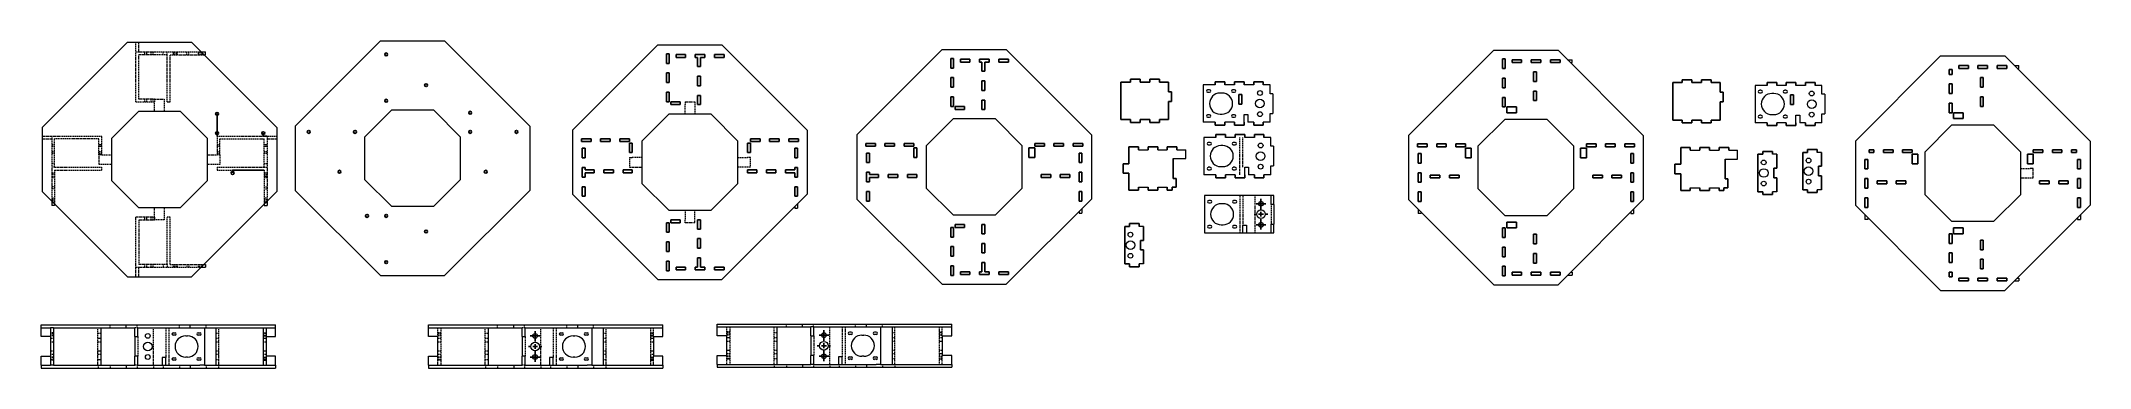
# Model space of a CAD drawing. Header units: millimetres. Extents: x 18 to 2153, y 19 to 360.
import ezdxf

# ---------------------------------------------------------------- set-up
doc = ezdxf.new("R2010")
doc.units = ezdxf.units.MM
doc.linetypes.add('HIDDEN', pattern=[1.905, 1.27, -0.635])
doc.layers.add('10', color=7, linetype='Continuous')

# ---------------------------------------------------------------- blocks, each defined once
blk = doc.blocks.new('SW_CENTERMARKSYMBOL_1')
at = {"layer": '10', "color": 0}
for p, q in [((-5, 0), (-7, 0)), ((0, 0), (-2.5, 0)), ((0, 5), (0, 7)), ((0, 0), (0, 2.5)), ((0, 0), (0, -2.5)), ((0, 0), (2.5, 0)), ((5, 0), (7, 0)), ((0, -5), (0, -7))]:
    blk.add_line(p, q, dxfattribs=at)
blk = doc.blocks.new('SW_CENTERMARKSYMBOL_2')
at = {"layer": '10', "color": 0}
for p, q in [((-2.5, 0), (-5, 0)), ((0, 0), (-2.5, 0)), ((0, 2.5), (0, 5)), ((0, 0), (0, 2.5)), ((0, 0), (0, -2.5)), ((0, 0), (2.5, 0)), ((2.5, 0), (5, 0)), ((0, -2.5), (0, -5))]:
    blk.add_line(p, q, dxfattribs=at)
blk = doc.blocks.new('SW_CENTERMARKSYMBOL_3')
at = {"layer": '10', "color": 0}
for p, q in [((-2.5, 0), (-5, 0)), ((0, 0), (-2.5, 0)), ((0, 2.5), (0, 5)), ((0, 0), (0, 2.5)), ((0, 0), (0, -2.5)), ((0, 0), (2.5, 0)), ((2.5, 0), (5, 0)), ((0, -2.5), (0, -5))]:
    blk.add_line(p, q, dxfattribs=at)

msp = doc.modelspace()

# ---------------------------------------------------------------- linework, layer by layer
at = {"color": 7, "linetype": 'Continuous', "lineweight": 15}
for p, q in [((108.4, 358.3), (19.6, 269.5)), ((108.4, 358.3), (175.2, 358.3)), ((264, 269.5), (175.2, 358.3)), ((185.2, 348.3), (189.8, 348.3)), ((188.2, 345.3), (189.8, 345.3)), ((189.8, 345.3), (189.8, 348.3)), ((372.1, 359.6), (283.3, 270.8)), ((372.1, 359.6), (438.9, 359.6)), ((527.7, 270.8), (438.9, 359.6)), ((661, 355.5), (572.2, 266.7)), ((661, 355.5), (727.8, 355.5)), ((816.6, 266.7), (727.8, 355.5)), ((957.2, 350.6), (868.4, 261.7)), ((957.2, 350.6), (1023.9, 350.6)), ((1112.8, 261.7), (1023.9, 350.6)), ((1532, 350.1), (1443.1, 261.3)), ((1532, 350.1), (1598.7, 350.1)), ((1687.5, 261.3), (1598.7, 350.1)), ((1997.3, 344), (1908.5, 255.2)), ((1997.3, 344), (2064.1, 344)), ((2152.9, 255.2), (2064.1, 344)), ((1608.7, 340.1), (1613.3, 340.1)), ((1611.7, 337.1), (1613.3, 337.1)), ((1613.3, 337.1), (1613.3, 340.1)), ((2074.1, 334), (2078.7, 334)), ((2077.1, 331), (2078.7, 331)), ((2078.7, 331), (2078.7, 334)), ((1241.7, 313.9), (1229.2, 313.9)), ((1229.2, 313.9), (1229.2, 274.9)), ((1235.7, 308.7), (1233.7, 308.7)), ((1233.7, 306.2), (1235.7, 306.2)), ((1248.7, 305.4), (1246.7, 305.4)), ((1261.7, 313.9), (1251.7, 313.9)), ((1261.7, 308.7), (1259.7, 308.7)), ((1259.7, 306.2), (1261.7, 306.2)), ((1281.7, 313.9), (1271.7, 313.9)), ((1298.7, 313.9), (1291.7, 313.9)), ((1298.7, 304.7), (1298.7, 313.9)), ((1301.7, 304.7), (1298.7, 304.7)), ((1301.7, 304.7), (1301.7, 284.2)), ((1816.5, 313.4), (1804, 313.4)), ((1804, 313.4), (1804, 274.4)), ((1810.5, 308.2), (1808.5, 308.2)), ((1808.5, 305.7), (1810.5, 305.7)), ((1823.5, 304.9), (1821.5, 304.9)), ((1836.5, 313.4), (1826.5, 313.4)), ((1836.5, 308.2), (1834.5, 308.2)), ((1834.5, 305.7), (1836.5, 305.7)), ((1856.5, 313.4), (1846.5, 313.4)), ((1873.5, 313.4), (1866.5, 313.4)), ((1873.5, 304.2), (1873.5, 313.4)), ((1876.5, 304.2), (1873.5, 304.2)), ((1876.5, 304.2), (1876.5, 283.7)), ((119.8, 286.1), (91.8, 258.1)), ((163.8, 286.1), (119.8, 286.1)), ((191.8, 258.1), (163.8, 286.1)), ((383.5, 287.4), (355.5, 259.4)), ((427.5, 287.4), (383.5, 287.4)), ((455.5, 259.4), (427.5, 287.4)), ((672.4, 283.3), (644.4, 255.3)), ((716.4, 283.3), (672.4, 283.3)), ((744.4, 255.3), (716.4, 283.3)), ((968.6, 278.4), (940.6, 250.4)), ((1012.6, 278.4), (968.6, 278.4)), ((1040.6, 250.4), (1012.6, 278.4)), ((1235.7, 282.7), (1233.7, 282.7)), ((1233.7, 280.2), (1235.7, 280.2)), ((1246.7, 283.4), (1248.7, 283.4)), ((1261.7, 282.7), (1259.7, 282.7)), ((1259.7, 280.2), (1261.7, 280.2)), ((1271.7, 274.9), (1271.7, 282.9)), ((1271.7, 282.9), (1275.7, 282.9)), ((1275.7, 282.9), (1275.7, 274.9)), ((1298.7, 284.2), (1301.7, 284.2)), ((1298.7, 274.9), (1298.7, 284.2)), ((1543.3, 277.9), (1515.3, 249.9)), ((1587.3, 277.9), (1543.3, 277.9)), ((1615.3, 249.9), (1587.3, 277.9)), ((1810.5, 282.2), (1808.5, 282.2)), ((1808.5, 279.7), (1810.5, 279.7)), ((1821.5, 282.9), (1823.5, 282.9)), ((1836.5, 282.2), (1834.5, 282.2)), ((1834.5, 279.7), (1836.5, 279.7)), ((1846.5, 274.4), (1846.5, 282.4)), ((1846.5, 282.4), (1850.5, 282.4)), ((1850.5, 282.4), (1850.5, 274.4)), ((1873.5, 283.7), (1876.5, 283.7)), ((1873.5, 274.4), (1873.5, 283.7)), ((19.6, 269.5), (19.6, 202.8)), ((91.8, 258.1), (91.8, 214.1)), ((191.8, 214.1), (191.8, 258.1)), ((264, 269.5), (264, 202.8)), ((283.3, 270.8), (283.3, 204)), ((355.5, 259.4), (355.5, 215.4)), ((455.5, 215.4), (455.5, 259.4)), ((527.7, 270.8), (527.7, 204)), ((572.2, 266.7), (572.2, 200)), ((816.6, 266.7), (816.6, 200)), ((868.4, 261.7), (868.4, 195)), ((1112.8, 261.7), (1112.8, 195)), ((1241.7, 274.9), (1229.2, 274.9)), ((1229.9, 259.2), (1229.9, 220.2)), ((1242.4, 259.2), (1229.9, 259.2)), ((1261.7, 274.9), (1251.7, 274.9)), ((1262.4, 259.2), (1252.4, 259.2)), ((1282.4, 259.2), (1272.4, 259.2)), ((1281.7, 274.9), (1275.7, 274.9)), ((1298.7, 274.9), (1291.7, 274.9)), ((1299.4, 259.2), (1292.4, 259.2)), ((1299.4, 250), (1299.4, 259.2)), ((1443.1, 261.3), (1443.1, 194.5)), ((1687.5, 261.3), (1687.5, 194.5)), ((1816.5, 274.4), (1804, 274.4)), ((1836.5, 274.4), (1826.5, 274.4)), ((1856.5, 274.4), (1850.5, 274.4)), ((1873.5, 274.4), (1866.5, 274.4)), ((2008.7, 271.8), (1980.7, 243.8)), ((2052.7, 271.8), (2008.7, 271.8)), ((2080.7, 243.8), (2052.7, 271.8)), ((644.4, 255.3), (644.4, 211.3)), ((744.4, 211.3), (744.4, 255.3)), ((940.6, 250.4), (940.6, 206.4)), ((1040.6, 206.4), (1040.6, 250.4)), ((1161.7, 246.3), (1171.7, 246.3)), ((1181.7, 246.3), (1191.7, 246.3)), ((1197.9, 237.1), (1210.9, 237.1)), ((1201.7, 246.3), (1210.9, 246.3)), ((1210.9, 237.1), (1210.9, 246.3)), ((1236.4, 254), (1234.4, 254)), ((1234.4, 251.5), (1236.4, 251.5)), ((1249.4, 250.7), (1247.4, 250.7)), ((1262.4, 254), (1260.4, 254)), ((1260.4, 251.5), (1262.4, 251.5)), ((1302.4, 250), (1299.4, 250)), ((1302.4, 250), (1302.4, 229.5)), ((1515.3, 249.9), (1515.3, 205.9)), ((1615.3, 205.9), (1615.3, 249.9)), ((1736.5, 245.8), (1746.5, 245.8)), ((1756.5, 245.8), (1766.5, 245.8)), ((1772.7, 236.6), (1785.7, 236.6)), ((1776.5, 245.8), (1785.7, 245.8)), ((1785.7, 236.6), (1785.7, 245.8)), ((1826.5, 241.6), (1822, 241.6)), ((1873.2, 243.6), (1868.7, 243.6)), ((1908.5, 255.2), (1908.5, 188.5)), ((1980.7, 243.8), (1980.7, 199.8)), ((2080.7, 199.8), (2080.7, 243.8)), ((2152.9, 255.2), (2152.9, 188.5)), ((91.8, 214.1), (119.8, 186.1)), ((163.8, 186.1), (191.8, 214.1)), ((355.5, 215.4), (383.5, 187.4)), ((427.5, 187.4), (455.5, 215.4)), ((1242.4, 220.2), (1229.9, 220.2)), ((1236.4, 228), (1234.4, 228)), ((1234.4, 225.5), (1236.4, 225.5)), ((1247.4, 228.7), (1249.4, 228.7)), ((1262.4, 220.2), (1252.4, 220.2)), ((1262.4, 228), (1260.4, 228)), ((1260.4, 225.5), (1262.4, 225.5)), ((1272.4, 220.2), (1272.4, 228.2)), ((1272.4, 228.2), (1276.4, 228.2)), ((1276.4, 228.2), (1276.4, 220.2)), ((1282.4, 220.2), (1276.4, 220.2)), ((1299.4, 220.2), (1292.4, 220.2)), ((1299.4, 229.5), (1302.4, 229.5)), ((1299.4, 220.2), (1299.4, 229.5)), ((19.6, 202.8), (108.4, 113.9)), ((29.6, 192.8), (29.6, 188.1)), ((175.2, 113.9), (264, 202.8)), ((254, 192.8), (254, 188.1)), ((283.3, 204), (372.1, 115.2)), ((438.9, 115.2), (527.7, 204)), ((572.2, 200), (661, 111.1)), ((644.4, 211.3), (672.4, 183.3)), ((716.4, 183.3), (744.4, 211.3)), ((727.8, 111.1), (816.6, 200)), ((868.4, 195), (957.2, 106.2)), ((940.6, 206.4), (968.6, 178.4)), ((1012.6, 178.4), (1040.6, 206.4)), ((1023.9, 106.2), (1112.8, 195)), ((1161.7, 207.3), (1171.7, 207.3)), ((1181.7, 207.3), (1191.7, 207.3)), ((1302.8, 198.6), (1230.3, 198.6)), ((1230.3, 198.6), (1230.3, 159.6)), ((1236.8, 193.4), (1234.8, 193.4)), ((1262.8, 193.4), (1260.8, 193.4)), ((1299.8, 189.4), (1299.8, 198.6)), ((1302.8, 189.4), (1302.8, 198.6)), ((1443.1, 194.5), (1532, 105.7)), ((1515.3, 205.9), (1543.3, 177.9)), ((1587.3, 177.9), (1615.3, 205.9)), ((1598.7, 105.7), (1687.5, 194.5)), ((1736.5, 206.8), (1746.5, 206.8)), ((1756.5, 206.8), (1766.5, 206.8)), ((1826.5, 202.6), (1822, 202.6)), ((1873.2, 204.6), (1868.7, 204.6)), ((1980.7, 199.8), (2008.7, 171.8)), ((2052.7, 171.8), (2080.7, 199.8)), ((32.6, 188.1), (29.6, 188.1)), ((32.6, 189.8), (32.6, 188.1)), ((119.8, 186.1), (163.8, 186.1)), ((251, 189.8), (251, 188.1)), ((251, 188.1), (254, 188.1)), ((383.5, 187.4), (427.5, 187.4)), ((672.4, 183.3), (716.4, 183.3)), ((803.6, 187), (803.6, 185.3)), ((803.6, 185.3), (806.6, 185.3)), ((806.6, 190), (806.6, 185.3)), ((968.6, 178.4), (1012.6, 178.4)), ((1099.8, 182), (1099.8, 180.4)), ((1099.8, 180.4), (1102.8, 180.4)), ((1102.8, 185), (1102.8, 180.4)), ((1234.8, 190.9), (1236.8, 190.9)), ((1249.8, 190.1), (1247.8, 190.1)), ((1260.8, 190.9), (1262.8, 190.9)), ((1302.8, 189.4), (1299.8, 189.4)), ((1302.8, 189.4), (1302.8, 168.8)), ((1453.1, 184.5), (1453.1, 179.9)), ((1456.1, 179.9), (1453.1, 179.9)), ((1456.1, 181.5), (1456.1, 179.9)), ((1543.3, 177.9), (1587.3, 177.9)), ((1674.5, 181.5), (1674.5, 179.9)), ((1674.5, 179.9), (1677.5, 179.9)), ((1677.5, 184.5), (1677.5, 179.9)), ((1908.5, 188.5), (1997.3, 99.6)), ((1918.5, 178.5), (1918.5, 173.8)), ((1921.5, 173.8), (1918.5, 173.8)), ((1921.5, 175.5), (1921.5, 173.8)), ((2008.7, 171.8), (2052.7, 171.8)), ((2064.1, 99.6), (2152.9, 188.5)), ((2139.9, 175.5), (2139.9, 173.8)), ((2139.9, 173.8), (2142.9, 173.8)), ((2142.9, 178.5), (2142.9, 173.8)), ((1166.8, 166.4), (1162.3, 166.4)), ((1230.3, 159.6), (1302.8, 159.6)), ((1236.8, 167.4), (1234.8, 167.4)), ((1234.8, 164.9), (1236.8, 164.9)), ((1247.8, 168.1), (1249.8, 168.1)), ((1262.8, 167.4), (1260.8, 167.4)), ((1260.8, 164.9), (1262.8, 164.9)), ((1270.3, 159.6), (1270.3, 167.6)), ((1270.3, 167.6), (1274.3, 167.6)), ((1274.3, 167.6), (1274.3, 159.6)), ((1299.8, 168.8), (1302.8, 168.8)), ((1299.8, 159.6), (1299.8, 168.8)), ((1302.8, 159.6), (1302.8, 168.8)), ((108.4, 113.9), (175.2, 113.9)), ((185.2, 123.9), (189.8, 123.9)), ((188.2, 126.9), (189.8, 126.9)), ((189.8, 126.9), (189.8, 123.9)), ((372.1, 115.2), (438.9, 115.2)), ((661, 111.1), (727.8, 111.1)), ((1166.8, 127.4), (1162.3, 127.4)), ((1608.7, 115.7), (1613.3, 115.7)), ((1611.7, 118.7), (1613.3, 118.7)), ((1613.3, 118.7), (1613.3, 115.7)), ((2074.1, 109.6), (2078.7, 109.6)), ((2077.1, 112.6), (2078.7, 112.6)), ((2078.7, 112.6), (2078.7, 109.6)), ((957.2, 106.2), (1023.9, 106.2)), ((1532, 105.7), (1598.7, 105.7)), ((1997.3, 99.6), (2064.1, 99.6)), ((722.8, 61.7), (722.8, 64.7)), ((722.8, 64.7), (811.7, 64.7)), ((811.7, 61.7), (811.7, 64.7)), ((811.7, 64.7), (878.4, 64.7)), ((878.4, 61.7), (878.4, 64.7)), ((878.4, 64.7), (967.2, 64.7)), ((967.2, 61.7), (967.2, 64.7)), ((18.4, 60.9), (18.4, 63.9)), ((18.4, 63.9), (107.2, 63.9)), ((18.4, 60.9), (28.4, 60.9)), ((18.4, 51.7), (18.4, 60.9)), ((28.4, 51.7), (18.4, 51.7)), ((28.4, 60.9), (28.4, 21.9)), ((31.4, 60.9), (28.4, 60.9)), ((31.4, 60.9), (107.2, 60.9)), ((31.4, 60.9), (31.4, 21.9)), ((80.6, 60.9), (80.6, 21.9)), ((107.2, 60.9), (107.2, 63.9)), ((107.2, 63.9), (173.9, 63.9)), ((107.2, 60.9), (116.1, 60.9)), ((116.1, 51.7), (116.1, 60.9)), ((116.1, 51.7), (119.1, 51.7)), ((116.1, 51.7), (116.1, 31.2)), ((119.1, 51.7), (119.1, 60.9)), ((119.1, 60.9), (173.9, 60.9)), ((156.1, 55.7), (158.1, 55.7)), ((158.1, 53.2), (156.1, 53.2)), ((169.1, 52.4), (171.1, 52.4)), ((173.9, 60.9), (173.9, 63.9)), ((173.9, 63.9), (262.8, 63.9)), ((173.9, 60.9), (183.9, 60.9)), ((182.1, 55.7), (184.1, 55.7)), ((184.1, 53.2), (182.1, 53.2)), ((183.9, 60.9), (188.6, 60.9)), ((188.6, 60.9), (249.8, 60.9)), ((188.6, 60.9), (188.6, 21.9)), ((200.6, 60.9), (200.6, 21.9)), ((249.8, 60.9), (249.8, 21.9)), ((249.8, 60.9), (252.8, 60.9)), ((252.8, 60.9), (262.8, 60.9)), ((252.8, 60.9), (252.8, 21.9)), ((252.8, 51.7), (262.8, 51.7)), ((262.8, 60.9), (262.8, 63.9)), ((262.8, 51.7), (262.8, 60.9)), ((421.9, 60.9), (421.9, 63.9)), ((421.9, 63.9), (510.8, 63.9)), ((421.9, 60.9), (510.8, 60.9)), ((421.9, 51.7), (421.9, 60.9)), ((431.9, 51.7), (421.9, 51.7)), ((431.9, 31.2), (431.9, 51.7)), ((484.1, 60.9), (484.1, 21.9)), ((510.8, 60.9), (510.8, 63.9)), ((510.8, 63.9), (577.5, 63.9)), ((510.8, 60.9), (519.6, 60.9)), ((519.6, 51.7), (519.6, 60.9)), ((519.6, 51.7), (522.6, 51.7)), ((519.6, 51.7), (519.6, 31.2)), ((522.6, 51.7), (522.6, 60.9)), ((522.6, 60.9), (577.5, 60.9)), ((559.6, 55.7), (561.6, 55.7)), ((561.6, 53.2), (559.6, 53.2)), ((572.6, 52.4), (574.6, 52.4)), ((577.5, 60.9), (577.5, 63.9)), ((577.5, 63.9), (666.3, 63.9)), ((577.5, 60.9), (587.5, 60.9)), ((585.6, 55.7), (587.6, 55.7)), ((587.6, 53.2), (585.6, 53.2)), ((587.5, 60.9), (592.1, 60.9)), ((592.1, 60.9), (666.3, 60.9)), ((592.1, 60.9), (592.1, 21.9)), ((604.1, 60.9), (604.1, 21.9)), ((656.3, 51.7), (666.3, 51.7)), ((656.3, 51.7), (656.3, 31.2)), ((666.3, 60.9), (666.3, 63.9)), ((666.3, 51.7), (666.3, 60.9)), ((722.8, 61.7), (811.7, 61.7)), ((722.8, 52.5), (722.8, 61.7)), ((732.8, 52.5), (722.8, 52.5)), ((732.8, 32), (732.8, 52.5)), ((785, 61.7), (785, 22.7)), ((811.7, 61.7), (820.5, 61.7)), ((820.5, 52.5), (820.5, 61.7)), ((820.5, 52.5), (823.5, 52.5)), ((820.5, 52.5), (820.5, 32)), ((823.5, 52.5), (823.5, 61.7)), ((823.5, 61.7), (878.4, 61.7)), ((860.5, 56.5), (862.5, 56.5)), ((862.5, 54), (860.5, 54)), ((873.5, 53.2), (875.5, 53.2)), ((878.4, 61.7), (888.4, 61.7)), ((886.5, 56.5), (888.5, 56.5)), ((888.5, 54), (886.5, 54)), ((888.4, 61.7), (893, 61.7)), ((893, 61.7), (967.2, 61.7)), ((893, 61.7), (893, 22.7)), ((905, 61.7), (905, 22.7)), ((957.2, 52.5), (967.2, 52.5)), ((957.2, 52.5), (957.2, 32)), ((967.2, 52.5), (967.2, 61.7)), ((18.4, 31.2), (28.4, 31.2)), ((18.4, 21.9), (18.4, 31.2)), ((18.4, 21.9), (18.4, 18.9)), ((18.4, 21.9), (28.4, 21.9)), ((31.4, 21.9), (28.4, 21.9)), ((31.4, 21.9), (107.2, 21.9)), ((107.2, 21.9), (107.2, 18.9)), ((107.2, 21.9), (116.1, 21.9)), ((119.1, 31.2), (116.1, 31.2)), ((116.1, 21.9), (116.1, 31.2)), ((119.1, 21.9), (119.1, 31.2)), ((119.1, 21.9), (173.9, 21.9)), ((144.6, 29.9), (144.6, 21.9)), ((148.6, 29.9), (144.6, 29.9)), ((148.6, 21.9), (148.6, 29.9)), ((156.1, 29.7), (158.1, 29.7)), ((158.1, 27.2), (156.1, 27.2)), ((171.1, 30.4), (169.1, 30.4)), ((173.9, 21.9), (173.9, 18.9)), ((173.9, 21.9), (183.9, 21.9)), ((182.1, 29.7), (184.1, 29.7)), ((184.1, 27.2), (182.1, 27.2)), ((188.6, 21.9), (183.9, 21.9)), ((188.6, 21.9), (249.8, 21.9)), ((249.8, 21.9), (252.8, 21.9)), ((262.8, 31.2), (252.8, 31.2)), ((252.8, 21.9), (262.8, 21.9)), ((262.8, 21.9), (262.8, 31.2)), ((262.8, 21.9), (262.8, 18.9)), ((421.9, 31.2), (431.9, 31.2)), ((421.9, 21.9), (421.9, 31.2)), ((421.9, 21.9), (421.9, 18.9)), ((421.9, 21.9), (510.8, 21.9)), ((510.8, 21.9), (510.8, 18.9)), ((510.8, 21.9), (519.6, 21.9)), ((519.6, 21.9), (519.6, 31.2)), ((522.6, 31.2), (519.6, 31.2)), ((522.6, 21.9), (522.6, 31.2)), ((522.6, 21.9), (577.5, 21.9)), ((552.1, 29.9), (548.1, 29.9)), ((548.1, 29.9), (548.1, 21.9)), ((552.1, 21.9), (552.1, 29.9)), ((559.6, 29.7), (561.6, 29.7)), ((561.6, 27.2), (559.6, 27.2)), ((574.6, 30.4), (572.6, 30.4)), ((577.5, 21.9), (577.5, 18.9)), ((577.5, 21.9), (587.5, 21.9)), ((585.6, 29.7), (587.6, 29.7)), ((587.6, 27.2), (585.6, 27.2)), ((592.1, 21.9), (587.5, 21.9)), ((592.1, 21.9), (666.3, 21.9)), ((666.3, 31.2), (656.3, 31.2)), ((666.3, 21.9), (666.3, 31.2)), ((666.3, 21.9), (666.3, 18.9)), ((722.8, 32), (732.8, 32)), ((722.8, 22.7), (722.8, 32)), ((722.8, 22.7), (722.8, 19.7)), ((722.8, 22.7), (811.7, 22.7)), ((811.7, 22.7), (811.7, 19.7)), ((811.7, 22.7), (820.5, 22.7)), ((820.5, 22.7), (820.5, 32)), ((823.5, 32), (820.5, 32)), ((823.5, 22.7), (823.5, 32)), ((823.5, 22.7), (878.4, 22.7)), ((853, 30.7), (849, 30.7)), ((849, 30.7), (849, 22.7)), ((853, 22.7), (853, 30.7)), ((860.5, 30.5), (862.5, 30.5)), ((862.5, 28), (860.5, 28)), ((875.5, 31.2), (873.5, 31.2)), ((878.4, 22.7), (878.4, 19.7)), ((878.4, 22.7), (888.4, 22.7)), ((886.5, 30.5), (888.5, 30.5)), ((888.5, 28), (886.5, 28)), ((893, 22.7), (888.4, 22.7)), ((893, 22.7), (967.2, 22.7)), ((967.2, 32), (957.2, 32)), ((967.2, 22.7), (967.2, 32)), ((967.2, 22.7), (967.2, 19.7)), ((18.4, 18.9), (107.2, 18.9)), ((107.2, 18.9), (173.9, 18.9)), ((173.9, 18.9), (262.8, 18.9)), ((421.9, 18.9), (510.8, 18.9)), ((510.8, 18.9), (577.5, 18.9)), ((577.5, 18.9), (666.3, 18.9)), ((722.8, 19.7), (811.7, 19.7)), ((811.7, 19.7), (878.4, 19.7)), ((878.4, 19.7), (967.2, 19.7))]:
    msp.add_line(p, q, dxfattribs=at)
at = {"color": 7, "linetype": 'HIDDEN', "lineweight": 0}
for p, q in [((117.3, 296.1), (117.3, 358.3)), ((117.3, 348.3), (120.3, 348.3)), ((120.3, 348.3), (120.3, 358.3)), ((120.3, 348.3), (185.2, 348.3)), ((120.3, 299.1), (120.3, 345.3)), ((149.8, 345.3), (120.3, 345.3)), ((126.3, 348.3), (126.3, 345.3)), ((128.3, 348.3), (128.3, 345.3)), ((133.3, 345.3), (133.3, 348.3)), ((135.3, 345.3), (135.3, 348.3)), ((145.8, 345.3), (145.8, 348.3)), ((149.8, 345.3), (149.8, 348.3)), ((149.8, 296.1), (149.8, 345.3)), ((152.8, 296.1), (152.8, 345.3)), ((152.8, 345.3), (188.2, 345.3)), ((156.1, 348.3), (156.1, 345.3)), ((157.3, 345.3), (157.3, 348.3)), ((159.3, 345.3), (159.3, 348.3)), ((159.3, 348.3), (159.3, 345.3)), ((160.6, 345.3), (160.6, 348.3)), ((170.3, 345.3), (170.3, 348.3)), ((172.3, 345.3), (172.3, 348.3)), ((182.1, 348.3), (182.1, 345.3)), ((183.3, 345.3), (183.3, 348.3)), ((183.3, 345.3), (183.3, 348.3)), ((185.3, 345.3), (185.3, 348.3)), ((186.6, 345.3), (186.6, 348.3)), ((136.8, 299.1), (120.3, 299.1)), ((126.3, 299.1), (126.3, 296.1)), ((128.3, 299.1), (128.3, 296.1)), ((133.3, 296.1), (133.3, 299.1)), ((135.3, 296.1), (135.3, 299.1)), ((136.8, 299.1), (136.8, 296.1)), ((136.8, 298.9), (146.8, 298.9)), ((146.8, 298.9), (146.8, 286.1)), ((117.3, 296.1), (136.8, 296.1)), ((136.8, 286.1), (136.8, 296.1)), ((149.8, 296.1), (152.8, 296.1)), ((689.4, 296.3), (689.4, 293.3)), ((689.4, 296.1), (699.4, 296.1)), ((689.4, 283.3), (689.4, 293.3)), ((699.4, 296.1), (699.4, 283.3)), ((19.6, 260.6), (81.8, 260.6)), ((19.6, 257.6), (29.6, 257.6)), ((29.6, 260.6), (29.6, 257.6)), ((29.6, 257.6), (29.6, 192.8)), ((32.6, 228.1), (32.6, 257.6)), ((78.8, 257.6), (32.6, 257.6)), ((78.8, 241.1), (78.8, 257.6)), ((81.8, 241.1), (81.8, 260.6)), ((201.8, 260.6), (264, 260.6)), ((201.8, 260.6), (201.8, 241.1)), ((204.8, 257.6), (251, 257.6)), ((204.8, 241.1), (204.8, 257.6)), ((251, 228.1), (251, 257.6)), ((254, 260.6), (254, 257.6)), ((254, 257.6), (254, 192.8)), ((254, 257.6), (264, 257.6)), ((1266.9, 259.2), (1266.9, 220.2)), ((1269.9, 259.2), (1269.9, 228.2)), ((32.6, 251.6), (29.6, 251.6)), ((32.6, 249.6), (29.6, 249.6)), ((29.6, 244.6), (32.6, 244.6)), ((29.6, 242.6), (32.6, 242.6)), ((81.8, 251.6), (78.8, 251.6)), ((81.8, 249.6), (78.8, 249.6)), ((78.8, 244.6), (81.8, 244.6)), ((78.8, 242.6), (81.8, 242.6)), ((81.8, 241.1), (78.8, 241.1)), ((79.1, 231.1), (79.1, 241.1)), ((81.8, 241.1), (91.8, 241.1)), ((191.8, 241.1), (201.8, 241.1)), ((204.8, 251.6), (201.8, 251.6)), ((204.8, 249.6), (201.8, 249.6)), ((201.8, 244.6), (204.8, 244.6)), ((201.8, 242.6), (204.8, 242.6)), ((204.8, 241.1), (201.8, 241.1)), ((204.6, 241.1), (204.6, 231.1)), ((254, 251.6), (251, 251.6)), ((254, 249.6), (251, 249.6)), ((251, 244.6), (254, 244.6)), ((251, 242.6), (254, 242.6)), ((631.4, 238.3), (634.4, 238.3)), ((631.6, 238.3), (631.6, 228.3)), ((644.4, 238.3), (634.4, 238.3)), ((744.4, 238.3), (754.4, 238.3)), ((757.4, 238.3), (754.4, 238.3)), ((757.1, 238.3), (757.1, 228.3)), ((32.6, 232.1), (29.6, 232.1)), ((32.6, 228.1), (29.6, 228.1)), ((32.6, 221.9), (29.6, 221.9)), ((32.6, 220.6), (29.6, 220.6)), ((32.6, 218.6), (29.6, 218.6)), ((32.6, 218.6), (29.6, 218.6)), ((29.6, 217.4), (32.6, 217.4)), ((32.6, 228.1), (81.8, 228.1)), ((32.6, 225.1), (32.6, 189.8)), ((32.6, 225.1), (81.8, 225.1)), ((91.8, 231.1), (79.1, 231.1)), ((81.8, 225.1), (81.8, 228.1)), ((204.6, 231.1), (191.8, 231.1)), ((201.8, 228.1), (201.8, 225.1)), ((201.8, 228.1), (251, 228.1)), ((201.8, 225.1), (251, 225.1)), ((251, 232.1), (254, 232.1)), ((251, 228.1), (254, 228.1)), ((251, 225.1), (251, 189.8)), ((254, 221.9), (251, 221.9)), ((251, 220.6), (254, 220.6)), ((251, 218.6), (254, 218.6)), ((254, 218.6), (251, 218.6)), ((251, 217.4), (254, 217.4)), ((631.6, 228.3), (644.4, 228.3)), ((757.1, 228.3), (744.4, 228.3)), ((2080.7, 226.8), (2090.7, 226.8)), ((2093.5, 216.8), (2080.7, 216.8)), ((2093.7, 226.8), (2090.7, 226.8)), ((2093.5, 226.8), (2093.5, 216.8)), ((32.6, 207.6), (29.6, 207.6)), ((32.6, 205.6), (29.6, 205.6)), ((32.6, 195.9), (29.6, 195.9)), ((32.6, 194.6), (29.6, 194.6)), ((29.6, 194.6), (32.6, 194.6)), ((32.6, 192.6), (29.6, 192.6)), ((251, 207.6), (254, 207.6)), ((251, 205.6), (254, 205.6)), ((254, 195.9), (251, 195.9)), ((251, 194.6), (254, 194.6)), ((251, 194.6), (254, 194.6)), ((251, 192.6), (254, 192.6)), ((1267.3, 198.6), (1267.3, 159.6)), ((1270.3, 198.6), (1270.3, 167.6)), ((1283.3, 159.6), (1283.3, 198.6)), ((29.6, 191.4), (32.6, 191.4)), ((117.3, 113.9), (117.3, 176.1)), ((136.8, 176.1), (117.3, 176.1)), ((120.3, 173.1), (120.3, 126.9)), ((136.8, 173.1), (120.3, 173.1)), ((126.3, 176.1), (126.3, 173.1)), ((128.3, 176.1), (128.3, 173.1)), ((133.3, 173.1), (133.3, 176.1)), ((135.3, 173.1), (135.3, 176.1)), ((136.8, 176.1), (136.8, 186.1)), ((136.8, 176.1), (136.8, 173.1)), ((146.8, 173.4), (136.8, 173.4)), ((146.8, 186.1), (146.8, 173.4)), ((152.8, 176.1), (149.8, 176.1)), ((149.8, 126.9), (149.8, 176.1)), ((152.8, 126.9), (152.8, 176.1)), ((251, 191.4), (254, 191.4)), ((689.4, 183.3), (689.4, 173.3)), ((689.4, 170.3), (689.4, 173.3)), ((699.4, 170.6), (699.4, 183.3)), ((1299.8, 189.4), (1299.8, 168.8)), ((689.4, 170.6), (699.4, 170.6)), ((117.3, 123.9), (120.3, 123.9)), ((149.8, 126.9), (120.3, 126.9)), ((120.3, 123.9), (185.2, 123.9)), ((120.3, 113.9), (120.3, 123.9)), ((126.3, 126.9), (126.3, 123.9)), ((128.3, 126.9), (128.3, 123.9)), ((133.3, 123.9), (133.3, 126.9)), ((135.3, 123.9), (135.3, 126.9)), ((145.8, 126.9), (145.8, 123.9)), ((149.8, 126.9), (149.8, 123.9)), ((152.8, 126.9), (188.2, 126.9)), ((156.1, 126.9), (156.1, 123.9)), ((157.3, 126.9), (157.3, 123.9)), ((159.3, 126.9), (159.3, 123.9)), ((159.3, 126.9), (159.3, 123.9)), ((160.6, 123.9), (160.6, 126.9)), ((170.3, 126.9), (170.3, 123.9)), ((172.3, 126.9), (172.3, 123.9)), ((182.1, 126.9), (182.1, 123.9)), ((183.3, 126.9), (183.3, 123.9)), ((183.3, 123.9), (183.3, 126.9)), ((185.3, 126.9), (185.3, 123.9)), ((186.6, 123.9), (186.6, 126.9)), ((795, 61.7), (795, 64.7)), ((823, 61.7), (823, 64.7)), ((867, 61.7), (867, 64.7)), ((895, 61.7), (895, 64.7)), ((31.4, 55.7), (28.4, 55.7)), ((31.4, 54.9), (28.4, 54.9)), ((31.4, 53.2), (28.4, 53.2)), ((31.4, 52.4), (28.4, 52.4)), ((28.4, 49.9), (31.4, 49.9)), ((31.4, 45.9), (28.4, 45.9)), ((77.6, 21.9), (77.6, 60.9)), ((80.6, 54.9), (77.6, 54.9)), ((77.6, 49.9), (80.6, 49.9)), ((80.6, 45.9), (77.6, 45.9)), ((90.6, 60.9), (90.6, 63.9)), ((119.1, 60.9), (116.1, 60.9)), ((118.6, 60.9), (118.6, 63.9)), ((119.1, 51.7), (119.1, 31.2)), ((135.6, 21.9), (135.6, 60.9)), ((148.6, 60.9), (148.6, 29.9)), ((151.6, 60.9), (151.6, 21.9)), ((162.6, 60.9), (162.6, 63.9)), ((190.6, 60.9), (190.6, 63.9)), ((203.6, 54.9), (200.6, 54.9)), ((200.6, 49.9), (203.6, 49.9)), ((203.6, 45.9), (200.6, 45.9)), ((203.6, 21.9), (203.6, 60.9)), ((249.8, 55.7), (252.8, 55.7)), ((252.8, 54.9), (249.8, 54.9)), ((249.8, 53.2), (252.8, 53.2)), ((249.8, 52.4), (252.8, 52.4)), ((249.8, 49.9), (252.8, 49.9)), ((252.8, 45.9), (249.8, 45.9)), ((431.9, 51.7), (431.9, 60.9)), ((434.9, 55.7), (431.9, 55.7)), ((434.9, 54.9), (431.9, 54.9)), ((434.9, 53.2), (431.9, 53.2)), ((434.9, 52.4), (431.9, 52.4)), ((431.9, 49.9), (434.9, 49.9)), ((434.9, 45.9), (431.9, 45.9)), ((434.9, 60.9), (434.9, 21.9)), ((481.1, 21.9), (481.1, 60.9)), ((484.1, 54.9), (481.1, 54.9)), ((481.1, 49.9), (484.1, 49.9)), ((484.1, 45.9), (481.1, 45.9)), ((494.1, 60.9), (494.1, 63.9)), ((522.6, 60.9), (519.6, 60.9)), ((522.1, 60.9), (522.1, 63.9)), ((522.6, 51.7), (522.6, 31.2)), ((539.1, 21.9), (539.1, 60.9)), ((552.1, 60.9), (552.1, 29.9)), ((555.1, 60.9), (555.1, 21.9)), ((566.1, 60.9), (566.1, 63.9)), ((594.1, 60.9), (594.1, 63.9)), ((607.1, 54.9), (604.1, 54.9)), ((604.1, 49.9), (607.1, 49.9)), ((607.1, 45.9), (604.1, 45.9)), ((607.1, 21.9), (607.1, 60.9)), ((653.3, 60.9), (653.3, 21.9)), ((653.3, 55.7), (656.3, 55.7)), ((656.3, 54.9), (653.3, 54.9)), ((653.3, 53.2), (656.3, 53.2)), ((653.3, 52.4), (656.3, 52.4)), ((653.3, 49.9), (656.3, 49.9)), ((656.3, 45.9), (653.3, 45.9)), ((656.3, 51.7), (656.3, 60.9)), ((732.8, 52.5), (732.8, 61.7)), ((735.8, 56.5), (732.8, 56.5)), ((735.8, 55.7), (732.8, 55.7)), ((735.8, 54), (732.8, 54)), ((735.8, 53.2), (732.8, 53.2)), ((732.8, 50.7), (735.8, 50.7)), ((735.8, 46.7), (732.8, 46.7)), ((735.8, 61.7), (735.8, 22.7)), ((782, 22.7), (782, 61.7)), ((785, 55.7), (782, 55.7)), ((782, 50.7), (785, 50.7)), ((785, 46.7), (782, 46.7)), ((823.5, 61.7), (820.5, 61.7)), ((823.5, 52.5), (823.5, 32)), ((840, 22.7), (840, 61.7)), ((853, 61.7), (853, 30.7)), ((856, 61.7), (856, 22.7)), ((908, 55.7), (905, 55.7)), ((905, 50.7), (908, 50.7)), ((908, 46.7), (905, 46.7)), ((908, 22.7), (908, 61.7)), ((954.2, 61.7), (954.2, 22.7)), ((954.2, 56.5), (957.2, 56.5)), ((957.2, 55.7), (954.2, 55.7)), ((954.2, 54), (957.2, 54)), ((954.2, 53.2), (957.2, 53.2)), ((954.2, 50.7), (957.2, 50.7)), ((957.2, 46.7), (954.2, 46.7)), ((957.2, 52.5), (957.2, 61.7)), ((28.4, 36.9), (31.4, 36.9)), ((31.4, 32.9), (28.4, 32.9)), ((31.4, 30.4), (28.4, 30.4)), ((31.4, 29.9), (28.4, 29.9)), ((31.4, 29.7), (28.4, 29.7)), ((28.4, 27.9), (31.4, 27.9)), ((31.4, 27.2), (28.4, 27.2)), ((77.6, 36.9), (80.6, 36.9)), ((80.6, 32.9), (77.6, 32.9)), ((77.6, 27.9), (80.6, 27.9)), ((77.8, 21.9), (77.8, 18.9)), ((90.6, 21.9), (90.6, 18.9)), ((119.1, 21.9), (116.1, 21.9)), ((118.6, 21.9), (118.6, 18.9)), ((135.6, 21.9), (135.6, 18.9)), ((145.6, 21.9), (145.6, 18.9)), ((162.6, 21.9), (162.6, 18.9)), ((190.6, 21.9), (190.6, 18.9)), ((200.6, 36.9), (203.6, 36.9)), ((203.6, 32.9), (200.6, 32.9)), ((200.6, 27.9), (203.6, 27.9)), ((203.3, 21.9), (203.3, 18.9)), ((249.8, 36.9), (252.8, 36.9)), ((252.8, 32.9), (249.8, 32.9)), ((249.8, 30.4), (252.8, 30.4)), ((249.8, 29.9), (252.8, 29.9)), ((249.8, 29.7), (252.8, 29.7)), ((249.8, 27.9), (252.8, 27.9)), ((249.8, 27.2), (252.8, 27.2)), ((431.9, 36.9), (434.9, 36.9)), ((434.9, 32.9), (431.9, 32.9)), ((431.9, 21.9), (431.9, 31.2)), ((434.9, 30.4), (431.9, 30.4)), ((434.9, 29.9), (431.9, 29.9)), ((434.9, 29.7), (431.9, 29.7)), ((431.9, 27.9), (434.9, 27.9)), ((434.9, 27.2), (431.9, 27.2)), ((481.1, 36.9), (484.1, 36.9)), ((484.1, 32.9), (481.1, 32.9)), ((481.1, 27.9), (484.1, 27.9)), ((481.4, 21.9), (481.4, 18.9)), ((494.1, 21.9), (494.1, 18.9)), ((522.6, 21.9), (519.6, 21.9)), ((522.1, 21.9), (522.1, 18.9)), ((539.1, 21.9), (539.1, 18.9)), ((549.1, 21.9), (549.1, 18.9)), ((566.1, 21.9), (566.1, 18.9)), ((594.1, 21.9), (594.1, 18.9)), ((604.1, 36.9), (607.1, 36.9)), ((607.1, 32.9), (604.1, 32.9)), ((604.1, 27.9), (607.1, 27.9)), ((606.9, 21.9), (606.9, 18.9)), ((653.3, 36.9), (656.3, 36.9)), ((656.3, 32.9), (653.3, 32.9)), ((653.3, 30.4), (656.3, 30.4)), ((653.3, 29.9), (656.3, 29.9)), ((653.3, 29.7), (656.3, 29.7)), ((653.3, 27.9), (656.3, 27.9)), ((653.3, 27.2), (656.3, 27.2)), ((656.3, 21.9), (656.3, 31.2)), ((732.8, 37.7), (735.8, 37.7)), ((735.8, 33.7), (732.8, 33.7)), ((732.8, 22.7), (732.8, 32)), ((735.8, 31.2), (732.8, 31.2)), ((735.8, 30.7), (732.8, 30.7)), ((735.8, 30.5), (732.8, 30.5)), ((732.8, 28.7), (735.8, 28.7)), ((735.8, 28), (732.8, 28)), ((782, 37.7), (785, 37.7)), ((785, 33.7), (782, 33.7)), ((782, 28.7), (785, 28.7)), ((782.3, 22.7), (782.3, 19.7)), ((795, 22.7), (795, 19.7)), ((823.5, 22.7), (820.5, 22.7)), ((823, 22.7), (823, 19.7)), ((840, 22.7), (840, 19.7)), ((850, 22.7), (850, 19.7)), ((867, 22.7), (867, 19.7)), ((895, 22.7), (895, 19.7)), ((905, 37.7), (908, 37.7)), ((908, 33.7), (905, 33.7)), ((905, 28.7), (908, 28.7)), ((907.8, 22.7), (907.8, 19.7)), ((954.2, 37.7), (957.2, 37.7)), ((957.2, 33.7), (954.2, 33.7)), ((954.2, 31.2), (957.2, 31.2)), ((954.2, 30.7), (957.2, 30.7)), ((954.2, 30.5), (957.2, 30.5)), ((954.2, 28.7), (957.2, 28.7)), ((954.2, 28), (957.2, 28)), ((957.2, 22.7), (957.2, 32))]:
    msp.add_line(p, q, dxfattribs=at)
for p, q in [((672.9, 346.3), (669.9, 346.3)), ((669.9, 346.3), (669.9, 336.3)), ((672.9, 336.3), (672.9, 346.3)), ((679.9, 342.5), (679.9, 345.5)), ((679.9, 345.5), (689.9, 345.5)), ((679.9, 342.5), (689.9, 342.5)), ((689.9, 345.5), (689.9, 342.5)), ((699.9, 342.5), (699.9, 345.5)), ((699.9, 345.5), (709.9, 345.5)), ((699.9, 342.5), (702.4, 342.5)), ((702.4, 342.5), (702.4, 332.9)), ((705.4, 332.9), (705.4, 342.5)), ((705.4, 342.5), (709.9, 342.5)), ((709.9, 345.5), (709.9, 342.5)), ((719.9, 342.5), (719.9, 345.5)), ((719.9, 345.5), (729.9, 345.5)), ((719.9, 342.5), (729.9, 342.5)), ((729.9, 345.5), (729.9, 342.5)), ((669.9, 336.3), (672.9, 336.3)), ((672.9, 326.3), (669.9, 326.3)), ((669.9, 326.3), (669.9, 316.3)), ((672.9, 316.3), (672.9, 326.3)), ((702.4, 332.9), (705.4, 332.9)), ((705.4, 322.9), (702.4, 322.9)), ((702.4, 322.9), (702.4, 312.9)), ((705.4, 312.9), (705.4, 322.9)), ((969.1, 341.4), (966.1, 341.4)), ((966.1, 341.4), (966.1, 331.4)), ((966.1, 331.4), (969.1, 331.4)), ((969.1, 321.4), (966.1, 321.4)), ((966.1, 321.4), (966.1, 311.4)), ((969.1, 331.4), (969.1, 341.4)), ((969.1, 311.4), (969.1, 321.4)), ((976.1, 337.6), (976.1, 340.6)), ((976.1, 340.6), (986.1, 340.6)), ((976.1, 337.6), (986.1, 337.6)), ((986.1, 340.6), (986.1, 337.6)), ((996.1, 337.6), (996.1, 340.6)), ((996.1, 340.6), (1006.1, 340.6)), ((996.1, 337.6), (998.6, 337.6)), ((998.6, 337.6), (998.6, 328)), ((998.6, 328), (1001.6, 328)), ((1001.6, 328), (1001.6, 337.6)), ((1001.6, 337.6), (1006.1, 337.6)), ((1006.1, 340.6), (1006.1, 337.6)), ((1016.1, 337.6), (1016.1, 340.6)), ((1016.1, 340.6), (1026.1, 340.6)), ((1016.1, 337.6), (1026.1, 337.6)), ((1026.1, 340.6), (1026.1, 337.6)), ((1543.8, 340.9), (1540.8, 340.9)), ((1540.8, 340.9), (1540.8, 330.9)), ((1540.8, 330.9), (1543.8, 330.9)), ((1543.8, 320.9), (1540.8, 320.9)), ((1540.8, 320.9), (1540.8, 310.9)), ((1543.8, 330.9), (1543.8, 340.9)), ((1543.8, 310.9), (1543.8, 320.9)), ((1550.8, 337.1), (1550.8, 340.1)), ((1550.8, 340.1), (1560.8, 340.1)), ((1550.8, 337.1), (1560.8, 337.1)), ((1560.8, 340.1), (1560.8, 337.1)), ((1570.8, 337.1), (1570.8, 340.1)), ((1570.8, 340.1), (1580.8, 340.1)), ((1570.8, 337.1), (1580.8, 337.1)), ((1573.3, 327.5), (1576.3, 327.5)), ((1573.3, 317.5), (1573.3, 327.5)), ((1576.3, 327.5), (1576.3, 317.5)), ((1580.8, 340.1), (1580.8, 337.1)), ((1590.8, 337.1), (1590.8, 340.1)), ((1590.8, 340.1), (1600.8, 340.1)), ((1590.8, 337.1), (1600.8, 337.1)), ((1600.8, 340.1), (1600.8, 337.1)), ((2009.2, 329.8), (2006.2, 329.8)), ((2006.2, 329.8), (2006.2, 324.8)), ((2006.2, 324.8), (2009.2, 324.8)), ((2009.2, 324.8), (2009.2, 329.8)), ((2016.2, 331), (2016.2, 334)), ((2016.2, 334), (2026.2, 334)), ((2016.2, 331), (2026.2, 331)), ((2026.2, 334), (2026.2, 331)), ((2036.2, 331), (2036.2, 334)), ((2036.2, 334), (2046.2, 334)), ((2036.2, 331), (2046.2, 331)), ((2038.7, 321.4), (2041.7, 321.4)), ((2038.7, 311.4), (2038.7, 321.4)), ((2041.7, 321.4), (2041.7, 311.4)), ((2046.2, 334), (2046.2, 331)), ((2056.2, 331), (2056.2, 334)), ((2056.2, 334), (2066.2, 334)), ((2056.2, 331), (2066.2, 331)), ((2066.2, 334), (2066.2, 331)), ((669.9, 316.3), (672.9, 316.3)), ((672.9, 306.3), (669.9, 306.3)), ((669.9, 306.3), (669.9, 296.3)), ((672.9, 296.3), (672.9, 306.3)), ((702.4, 312.9), (705.4, 312.9)), ((705.4, 302.9), (702.4, 302.9)), ((702.4, 302.9), (702.4, 293.3)), ((705.4, 293.3), (705.4, 302.9)), ((966.1, 311.4), (969.1, 311.4)), ((969.1, 301.4), (966.1, 301.4)), ((966.1, 301.4), (966.1, 291.4)), ((969.1, 291.4), (969.1, 301.4)), ((1001.6, 318), (998.6, 318)), ((998.6, 318), (998.6, 308)), ((998.6, 308), (1001.6, 308)), ((1001.6, 308), (1001.6, 318)), ((1153.4, 316.7), (1143.4, 316.7)), ((1143.4, 316.7), (1143.4, 277.7)), ((1153.4, 316.7), (1153.4, 319.7)), ((1153.4, 319.7), (1163.4, 319.7)), ((1163.4, 319.7), (1163.4, 316.7)), ((1163.4, 316.7), (1173.4, 316.7)), ((1173.4, 316.7), (1173.4, 319.7)), ((1173.4, 319.7), (1183.4, 319.7)), ((1183.4, 319.7), (1183.4, 316.7)), ((1183.4, 316.7), (1193, 316.7)), ((1193, 316.7), (1193, 306.7)), ((1193, 306.7), (1196, 306.7)), ((1196, 306.7), (1196, 296.7)), ((1251.7, 316.9), (1241.7, 316.9)), ((1241.7, 313.9), (1241.7, 316.9)), ((1251.7, 316.9), (1251.7, 313.9)), ((1261.7, 313.9), (1261.7, 316.9)), ((1261.7, 316.9), (1271.7, 316.9)), ((1266.2, 303.9), (1266.2, 293.9)), ((1269.2, 303.9), (1266.2, 303.9)), ((1269.2, 293.9), (1269.2, 303.9)), ((1271.7, 316.9), (1271.7, 313.9)), ((1291.7, 316.9), (1281.7, 316.9)), ((1281.7, 313.9), (1281.7, 316.9)), ((1291.7, 316.9), (1291.7, 313.9)), ((1540.8, 310.9), (1543.8, 310.9)), ((1543.8, 300.9), (1540.8, 300.9)), ((1540.8, 300.9), (1540.8, 290.9)), ((1543.8, 290.9), (1543.8, 300.9)), ((1576.3, 317.5), (1573.3, 317.5)), ((1573.3, 307.5), (1576.3, 307.5)), ((1573.3, 297.5), (1573.3, 307.5)), ((1576.3, 307.5), (1576.3, 297.5)), ((1728.2, 316.2), (1718.2, 316.2)), ((1718.2, 316.2), (1718.2, 277.2)), ((1728.2, 316.2), (1728.2, 319.2)), ((1728.2, 319.2), (1738.2, 319.2)), ((1738.2, 319.2), (1738.2, 316.2)), ((1738.2, 316.2), (1748.2, 316.2)), ((1748.2, 316.2), (1748.2, 319.2)), ((1748.2, 319.2), (1758.2, 319.2)), ((1758.2, 319.2), (1758.2, 316.2)), ((1758.2, 316.2), (1767.8, 316.2)), ((1767.8, 316.2), (1767.8, 306.2)), ((1767.8, 306.2), (1770.8, 306.2)), ((1770.8, 306.2), (1770.8, 296.2)), ((1826.5, 316.4), (1816.5, 316.4)), ((1816.5, 313.4), (1816.5, 316.4)), ((1826.5, 316.4), (1826.5, 313.4)), ((1836.5, 313.4), (1836.5, 316.4)), ((1836.5, 316.4), (1846.5, 316.4)), ((1841, 303.4), (1841, 293.4)), ((1844, 303.4), (1841, 303.4)), ((1844, 293.4), (1844, 303.4)), ((1846.5, 316.4), (1846.5, 313.4)), ((1866.5, 316.4), (1856.5, 316.4)), ((1856.5, 313.4), (1856.5, 316.4)), ((1866.5, 316.4), (1866.5, 313.4)), ((2009.2, 314.8), (2006.2, 314.8)), ((2006.2, 314.8), (2006.2, 304.8)), ((2006.2, 304.8), (2009.2, 304.8)), ((2009.2, 304.8), (2009.2, 314.8)), ((2041.7, 311.4), (2038.7, 311.4)), ((2038.7, 301.4), (2041.7, 301.4)), ((2038.7, 291.4), (2038.7, 301.4)), ((2041.7, 301.4), (2041.7, 291.4)), ((201.8, 263.6), (201.8, 283.6)), ((669.9, 296.3), (672.9, 296.3)), ((674.4, 293.3), (674.4, 296.3)), ((674.4, 296.3), (684.4, 296.3)), ((684.4, 293.3), (674.4, 293.3)), ((684.4, 296.3), (684.4, 293.3)), ((702.4, 293.3), (705.4, 293.3)), ((966.1, 291.4), (969.1, 291.4)), ((970.6, 288.4), (970.6, 291.4)), ((970.6, 291.4), (980.6, 291.4)), ((980.6, 288.4), (970.6, 288.4)), ((980.6, 291.4), (980.6, 288.4)), ((1001.6, 298), (998.6, 298)), ((998.6, 298), (998.6, 288.4)), ((998.6, 288.4), (1001.6, 288.4)), ((1001.6, 288.4), (1001.6, 298)), ((1153.4, 277.7), (1143.4, 277.7)), ((1153.4, 277.7), (1153.4, 274.7)), ((1163.4, 274.7), (1163.4, 277.7)), ((1163.4, 277.7), (1173.4, 277.7)), ((1173.4, 277.7), (1173.4, 274.7)), ((1183.4, 274.7), (1183.4, 277.7)), ((1183.4, 277.7), (1193, 277.7)), ((1196, 296.7), (1193, 296.7)), ((1193, 296.7), (1193, 277.7)), ((1266.2, 293.9), (1269.2, 293.9)), ((1540.8, 290.9), (1543.8, 290.9)), ((1545.3, 284.9), (1545.3, 290.9)), ((1545.3, 290.9), (1555.3, 290.9)), ((1555.3, 284.9), (1545.3, 284.9)), ((1555.3, 290.9), (1555.3, 284.9)), ((1576.3, 297.5), (1573.3, 297.5)), ((1770.8, 296.2), (1767.8, 296.2)), ((1767.8, 296.2), (1767.8, 277.2)), ((1841, 293.4), (1844, 293.4)), ((2009.2, 294.8), (2006.2, 294.8)), ((2006.2, 294.8), (2006.2, 284.8)), ((2006.2, 284.8), (2009.2, 284.8)), ((2009.2, 284.8), (2009.2, 294.8)), ((2010.7, 278.8), (2010.7, 284.8)), ((2010.7, 284.8), (2020.7, 284.8)), ((2020.7, 278.8), (2010.7, 278.8)), ((2020.7, 284.8), (2020.7, 278.8)), ((2041.7, 291.4), (2038.7, 291.4)), ((201.8, 260.6), (201.8, 263.6)), ((250, 260.6), (250, 263.6)), ((251, 260.6), (250, 260.6)), ((254, 260.6), (251, 260.6)), ((581.4, 254.8), (581.4, 257.8)), ((581.4, 257.8), (591.4, 257.8)), ((591.4, 257.8), (591.4, 254.8)), ((601.4, 254.8), (601.4, 257.8)), ((601.4, 257.8), (611.4, 257.8)), ((611.4, 257.8), (611.4, 254.8)), ((621.4, 254.8), (621.4, 257.8)), ((621.4, 257.8), (631.4, 257.8)), ((631.4, 257.8), (631.4, 254.8)), ((767.4, 257.8), (757.4, 257.8)), ((757.4, 257.8), (757.4, 254.8)), ((767.4, 254.8), (767.4, 257.8)), ((787.4, 257.8), (777.4, 257.8)), ((777.4, 257.8), (777.4, 254.8)), ((787.4, 254.8), (787.4, 257.8)), ((807.4, 257.8), (797.4, 257.8)), ((797.4, 257.8), (797.4, 254.8)), ((807.4, 254.8), (807.4, 257.8)), ((1153.4, 274.7), (1163.4, 274.7)), ((1173.4, 274.7), (1183.4, 274.7)), ((1241.7, 274.9), (1241.7, 271.9)), ((1251.7, 271.9), (1241.7, 271.9)), ((1252.4, 262.2), (1242.4, 262.2)), ((1242.4, 259.2), (1242.4, 262.2)), ((1251.7, 271.9), (1251.7, 274.9)), ((1252.4, 262.2), (1252.4, 259.2)), ((1261.7, 274.9), (1261.7, 271.9)), ((1261.7, 271.9), (1271.7, 271.9)), ((1262.4, 259.2), (1262.4, 262.2)), ((1262.4, 262.2), (1272.4, 262.2)), ((1271.7, 271.9), (1271.7, 274.9)), ((1272.4, 262.2), (1272.4, 259.2)), ((1281.7, 274.9), (1281.7, 271.9)), ((1291.7, 271.9), (1281.7, 271.9)), ((1292.4, 262.2), (1282.4, 262.2)), ((1282.4, 259.2), (1282.4, 262.2)), ((1291.7, 271.9), (1291.7, 274.9)), ((1292.4, 262.2), (1292.4, 259.2)), ((1728.2, 277.2), (1718.2, 277.2)), ((1728.2, 277.2), (1728.2, 274.2)), ((1728.2, 274.2), (1738.2, 274.2)), ((1738.2, 274.2), (1738.2, 277.2)), ((1738.2, 277.2), (1748.2, 277.2)), ((1748.2, 277.2), (1748.2, 274.2)), ((1748.2, 274.2), (1758.2, 274.2)), ((1758.2, 274.2), (1758.2, 277.2)), ((1758.2, 277.2), (1767.8, 277.2)), ((1816.5, 274.4), (1816.5, 271.4)), ((1826.5, 271.4), (1816.5, 271.4)), ((1826.5, 271.4), (1826.5, 274.4)), ((1836.5, 274.4), (1836.5, 271.4)), ((1836.5, 271.4), (1846.5, 271.4)), ((1846.5, 271.4), (1846.5, 274.4)), ((1856.5, 274.4), (1856.5, 271.4)), ((1866.5, 271.4), (1856.5, 271.4)), ((1866.5, 271.4), (1866.5, 274.4)), ((591.4, 254.8), (581.4, 254.8)), ((585.2, 247.8), (582.2, 247.8)), ((582.2, 247.8), (582.2, 237.8)), ((582.2, 237.8), (585.2, 237.8)), ((585.2, 247.8), (585.2, 237.8)), ((611.4, 254.8), (601.4, 254.8)), ((631.4, 254.8), (621.4, 254.8)), ((634.4, 253.3), (631.4, 253.3)), ((631.4, 253.3), (631.4, 243.3)), ((631.4, 243.3), (634.4, 243.3)), ((634.4, 243.3), (634.4, 253.3)), ((754.4, 243.3), (754.4, 253.3)), ((754.4, 253.3), (757.4, 253.3)), ((757.4, 243.3), (754.4, 243.3)), ((757.4, 254.8), (767.4, 254.8)), ((757.4, 253.3), (757.4, 243.3)), ((777.4, 254.8), (787.4, 254.8)), ((797.4, 254.8), (807.4, 254.8)), ((803.6, 247.8), (803.6, 237.8)), ((803.6, 247.8), (806.6, 247.8)), ((806.6, 237.8), (803.6, 237.8)), ((806.6, 247.8), (806.6, 237.8)), ((877.6, 249.9), (877.6, 252.9)), ((877.6, 252.9), (887.6, 252.9)), ((887.6, 249.9), (877.6, 249.9)), ((881.4, 242.9), (878.4, 242.9)), ((878.4, 242.9), (878.4, 232.9)), ((881.4, 242.9), (881.4, 232.9)), ((887.6, 252.9), (887.6, 249.9)), ((897.6, 249.9), (897.6, 252.9)), ((897.6, 252.9), (907.6, 252.9)), ((907.6, 249.9), (897.6, 249.9)), ((907.6, 252.9), (907.6, 249.9)), ((917.6, 249.9), (917.6, 252.9)), ((917.6, 252.9), (927.6, 252.9)), ((927.6, 249.9), (917.6, 249.9)), ((927.6, 252.9), (927.6, 249.9)), ((930.6, 248.4), (927.6, 248.4)), ((927.6, 248.4), (927.6, 238.4)), ((927.6, 238.4), (930.6, 238.4)), ((930.6, 238.4), (930.6, 248.4)), ((1047.6, 248.4), (1053.6, 248.4)), ((1047.6, 238.4), (1047.6, 248.4)), ((1053.6, 238.4), (1047.6, 238.4)), ((1063.6, 252.9), (1053.6, 252.9)), ((1053.6, 252.9), (1053.6, 249.9)), ((1053.6, 249.9), (1063.6, 249.9)), ((1053.6, 248.4), (1053.6, 238.4)), ((1063.6, 249.9), (1063.6, 252.9)), ((1083.6, 252.9), (1073.6, 252.9)), ((1073.6, 252.9), (1073.6, 249.9)), ((1073.6, 249.9), (1083.6, 249.9)), ((1083.6, 249.9), (1083.6, 252.9)), ((1103.6, 252.9), (1093.6, 252.9)), ((1093.6, 252.9), (1093.6, 249.9)), ((1093.6, 249.9), (1103.6, 249.9)), ((1099.8, 242.9), (1099.8, 232.9)), ((1099.8, 242.9), (1102.8, 242.9)), ((1102.8, 242.9), (1102.8, 232.9)), ((1103.6, 249.9), (1103.6, 252.9)), ((1161.7, 249.3), (1151.7, 249.3)), ((1151.7, 249.3), (1151.7, 231.8)), ((1161.7, 246.3), (1161.7, 249.3)), ((1181.7, 249.3), (1171.7, 249.3)), ((1171.7, 249.3), (1171.7, 246.3)), ((1181.7, 246.3), (1181.7, 249.3)), ((1201.7, 249.3), (1191.7, 249.3)), ((1191.7, 249.3), (1191.7, 246.3)), ((1197.9, 216.5), (1197.9, 237.1)), ((1201.7, 246.3), (1201.7, 249.3)), ((1452.3, 249.4), (1452.3, 252.4)), ((1452.3, 252.4), (1462.3, 252.4)), ((1462.3, 249.4), (1452.3, 249.4)), ((1456.1, 242.4), (1453.1, 242.4)), ((1453.1, 242.4), (1453.1, 232.4)), ((1456.1, 242.4), (1456.1, 232.4)), ((1462.3, 252.4), (1462.3, 249.4)), ((1472.3, 249.4), (1472.3, 252.4)), ((1472.3, 252.4), (1482.3, 252.4)), ((1482.3, 249.4), (1472.3, 249.4)), ((1482.3, 252.4), (1482.3, 249.4)), ((1492.3, 249.4), (1492.3, 252.4)), ((1492.3, 252.4), (1502.3, 252.4)), ((1502.3, 249.4), (1492.3, 249.4)), ((1502.3, 252.4), (1502.3, 249.4)), ((1508.3, 247.9), (1502.3, 247.9)), ((1502.3, 247.9), (1502.3, 237.9)), ((1502.3, 237.9), (1508.3, 237.9)), ((1508.3, 237.9), (1508.3, 247.9)), ((1622.3, 237.9), (1622.3, 247.9)), ((1622.3, 247.9), (1628.3, 247.9)), ((1628.3, 237.9), (1622.3, 237.9)), ((1638.3, 252.4), (1628.3, 252.4)), ((1628.3, 252.4), (1628.3, 249.4)), ((1628.3, 249.4), (1638.3, 249.4)), ((1628.3, 247.9), (1628.3, 237.9)), ((1638.3, 249.4), (1638.3, 252.4)), ((1658.3, 252.4), (1648.3, 252.4)), ((1648.3, 252.4), (1648.3, 249.4)), ((1648.3, 249.4), (1658.3, 249.4)), ((1658.3, 249.4), (1658.3, 252.4)), ((1678.3, 252.4), (1668.3, 252.4)), ((1668.3, 252.4), (1668.3, 249.4)), ((1668.3, 249.4), (1678.3, 249.4)), ((1674.5, 242.4), (1674.5, 232.4)), ((1674.5, 242.4), (1677.5, 242.4)), ((1677.5, 242.4), (1677.5, 232.4)), ((1678.3, 249.4), (1678.3, 252.4)), ((1736.5, 248.8), (1726.5, 248.8)), ((1726.5, 248.8), (1726.5, 231.3)), ((1736.5, 245.8), (1736.5, 248.8)), ((1756.5, 248.8), (1746.5, 248.8)), ((1746.5, 248.8), (1746.5, 245.8)), ((1756.5, 245.8), (1756.5, 248.8)), ((1776.5, 248.8), (1766.5, 248.8)), ((1766.5, 248.8), (1766.5, 245.8)), ((1772.7, 216.1), (1772.7, 236.6)), ((1776.5, 245.8), (1776.5, 248.8)), ((1807, 241.6), (1807, 202.6)), ((1812, 241.6), (1807, 241.6)), ((1812, 244.6), (1822, 244.6)), ((1812, 241.6), (1812, 244.6)), ((1822, 244.6), (1822, 241.6)), ((1826.5, 241.6), (1826.5, 227.1)), ((1853.7, 243.6), (1853.7, 204.6)), ((1858.7, 243.6), (1853.7, 243.6)), ((1858.7, 246.6), (1868.7, 246.6)), ((1858.7, 243.6), (1858.7, 246.6)), ((1868.7, 246.6), (1868.7, 243.6)), ((1873.2, 243.6), (1873.2, 229.1)), ((1921.5, 236.3), (1918.5, 236.3)), ((1918.5, 236.3), (1918.5, 226.3)), ((1921.5, 236.3), (1921.5, 226.3)), ((1922.7, 243.3), (1922.7, 246.3)), ((1922.7, 246.3), (1927.7, 246.3)), ((1927.7, 243.3), (1922.7, 243.3)), ((1927.7, 246.3), (1927.7, 243.3)), ((1937.7, 243.3), (1937.7, 246.3)), ((1937.7, 246.3), (1947.7, 246.3)), ((1947.7, 243.3), (1937.7, 243.3)), ((1947.7, 246.3), (1947.7, 243.3)), ((1957.7, 243.3), (1957.7, 246.3)), ((1957.7, 246.3), (1967.7, 246.3)), ((1967.7, 243.3), (1957.7, 243.3)), ((1967.7, 246.3), (1967.7, 243.3)), ((1973.7, 241.8), (1967.7, 241.8)), ((1967.7, 241.8), (1967.7, 231.8)), ((1973.7, 231.8), (1973.7, 241.8)), ((2087.7, 231.8), (2087.7, 241.8)), ((2087.7, 241.8), (2093.7, 241.8)), ((2103.7, 246.3), (2093.7, 246.3)), ((2093.7, 246.3), (2093.7, 243.3)), ((2093.7, 243.3), (2103.7, 243.3)), ((2093.7, 241.8), (2093.7, 231.8)), ((2103.7, 243.3), (2103.7, 246.3)), ((2123.7, 246.3), (2113.7, 246.3)), ((2113.7, 246.3), (2113.7, 243.3)), ((2113.7, 243.3), (2123.7, 243.3)), ((2123.7, 243.3), (2123.7, 246.3)), ((2138.7, 246.3), (2133.7, 246.3)), ((2133.7, 246.3), (2133.7, 243.3)), ((2133.7, 243.3), (2138.7, 243.3)), ((2138.7, 243.3), (2138.7, 246.3)), ((2139.9, 236.3), (2139.9, 226.3)), ((2139.9, 236.3), (2142.9, 236.3)), ((2142.9, 236.3), (2142.9, 226.3)), ((220, 225.1), (218, 225.1)), ((218, 225.1), (218, 222.1)), ((251, 225.1), (220, 225.1)), ((585.2, 227.8), (582.2, 227.8)), ((582.2, 227.8), (582.2, 217.8)), ((582.2, 217.8), (585.2, 217.8)), ((585.2, 227.8), (585.2, 225.3)), ((585.2, 225.3), (594.8, 225.3)), ((594.8, 222.3), (585.2, 222.3)), ((585.2, 222.3), (585.2, 217.8)), ((594.8, 225.3), (594.8, 222.3)), ((604.8, 222.3), (604.8, 225.3)), ((604.8, 225.3), (614.8, 225.3)), ((614.8, 222.3), (604.8, 222.3)), ((614.8, 225.3), (614.8, 222.3)), ((624.8, 222.3), (624.8, 225.3)), ((624.8, 225.3), (634.4, 225.3)), ((634.4, 222.3), (624.8, 222.3)), ((634.4, 225.3), (634.4, 222.3)), ((764, 225.3), (754.4, 225.3)), ((754.4, 225.3), (754.4, 222.3)), ((754.4, 222.3), (764, 222.3)), ((764, 222.3), (764, 225.3)), ((784, 225.3), (774, 225.3)), ((774, 225.3), (774, 222.3)), ((774, 222.3), (784, 222.3)), ((784, 222.3), (784, 225.3)), ((803.6, 225.3), (794, 225.3)), ((794, 225.3), (794, 222.3)), ((794, 222.3), (803.6, 222.3)), ((803.6, 227.8), (803.6, 225.3)), ((803.6, 227.8), (806.6, 227.8)), ((803.6, 222.3), (803.6, 217.8)), ((806.6, 217.8), (803.6, 217.8)), ((806.6, 227.8), (806.6, 217.8)), ((878.4, 232.9), (881.4, 232.9)), ((881.4, 222.9), (878.4, 222.9)), ((878.4, 222.9), (878.4, 212.9)), ((881.4, 222.9), (881.4, 220.4)), ((881.4, 220.4), (891, 220.4)), ((891, 217.4), (881.4, 217.4)), ((881.4, 217.4), (881.4, 212.9)), ((891, 220.4), (891, 217.4)), ((901, 217.4), (901, 220.4)), ((901, 220.4), (911, 220.4)), ((911, 217.4), (901, 217.4)), ((911, 220.4), (911, 217.4)), ((921, 217.4), (921, 220.4)), ((921, 220.4), (930.6, 220.4)), ((930.6, 217.4), (921, 217.4)), ((930.6, 220.4), (930.6, 217.4)), ((1060.2, 217.4), (1060.2, 220.4)), ((1060.2, 220.4), (1070.2, 220.4)), ((1070.2, 217.4), (1060.2, 217.4)), ((1070.2, 220.4), (1070.2, 217.4)), ((1080.2, 217.4), (1080.2, 220.4)), ((1080.2, 220.4), (1090.2, 220.4)), ((1090.2, 217.4), (1080.2, 217.4)), ((1090.2, 220.4), (1090.2, 217.4)), ((1102.8, 232.9), (1099.8, 232.9)), ((1099.8, 222.9), (1102.8, 222.9)), ((1099.8, 222.9), (1099.8, 212.9)), ((1102.8, 222.9), (1102.8, 212.9)), ((1151.7, 231.8), (1145.7, 231.8)), ((1145.7, 231.8), (1145.7, 221.8)), ((1145.7, 221.8), (1151.7, 221.8)), ((1151.7, 221.8), (1151.7, 204.3)), ((1200.9, 216.5), (1197.9, 216.5)), ((1200.9, 216.5), (1200.9, 207.3)), ((1242.4, 220.2), (1242.4, 217.2)), ((1252.4, 217.2), (1242.4, 217.2)), ((1252.4, 217.2), (1252.4, 220.2)), ((1262.4, 220.2), (1262.4, 217.2)), ((1262.4, 217.2), (1272.4, 217.2)), ((1272.4, 217.2), (1272.4, 220.2)), ((1282.4, 220.2), (1282.4, 217.2)), ((1292.4, 217.2), (1282.4, 217.2)), ((1292.4, 217.2), (1292.4, 220.2)), ((1453.1, 232.4), (1456.1, 232.4)), ((1456.1, 222.4), (1453.1, 222.4)), ((1453.1, 222.4), (1453.1, 212.4)), ((1456.1, 222.4), (1456.1, 212.4)), ((1465.7, 219.9), (1465.7, 216.9)), ((1475.7, 219.9), (1465.7, 219.9)), ((1465.7, 216.9), (1475.7, 216.9)), ((1475.7, 216.9), (1475.7, 219.9)), ((1485.7, 219.9), (1485.7, 216.9)), ((1495.7, 219.9), (1485.7, 219.9)), ((1485.7, 216.9), (1495.7, 216.9)), ((1495.7, 216.9), (1495.7, 219.9)), ((1634.9, 216.9), (1634.9, 219.9)), ((1634.9, 219.9), (1644.9, 219.9)), ((1644.9, 216.9), (1634.9, 216.9)), ((1644.9, 219.9), (1644.9, 216.9)), ((1654.9, 216.9), (1654.9, 219.9)), ((1654.9, 219.9), (1664.9, 219.9)), ((1664.9, 216.9), (1654.9, 216.9)), ((1664.9, 219.9), (1664.9, 216.9)), ((1677.5, 232.4), (1674.5, 232.4)), ((1674.5, 222.4), (1677.5, 222.4)), ((1674.5, 222.4), (1674.5, 212.4)), ((1677.5, 222.4), (1677.5, 212.4)), ((1726.5, 231.3), (1720.5, 231.3)), ((1720.5, 231.3), (1720.5, 221.3)), ((1720.5, 221.3), (1726.5, 221.3)), ((1726.5, 221.3), (1726.5, 203.8)), ((1775.7, 216.1), (1772.7, 216.1)), ((1775.7, 216.1), (1775.7, 206.8)), ((1826.5, 227.1), (1823.5, 227.1)), ((1823.5, 227.1), (1823.5, 217.1)), ((1823.5, 217.1), (1826.5, 217.1)), ((1826.5, 217.1), (1826.5, 202.6)), ((1873.2, 229.1), (1870.2, 229.1)), ((1870.2, 229.1), (1870.2, 219.1)), ((1870.2, 219.1), (1873.2, 219.1)), ((1873.2, 219.1), (1873.2, 204.6)), ((1918.5, 226.3), (1921.5, 226.3)), ((1921.5, 216.3), (1918.5, 216.3)), ((1918.5, 216.3), (1918.5, 206.3)), ((1921.5, 216.3), (1921.5, 206.3)), ((1931.1, 213.8), (1931.1, 210.8)), ((1941.1, 213.8), (1931.1, 213.8)), ((1941.1, 210.8), (1941.1, 213.8)), ((1951.1, 213.8), (1951.1, 210.8)), ((1961.1, 213.8), (1951.1, 213.8)), ((1961.1, 210.8), (1961.1, 213.8)), ((1967.7, 231.8), (1973.7, 231.8)), ((2093.7, 231.8), (2087.7, 231.8)), ((2100.3, 210.8), (2100.3, 213.8)), ((2100.3, 213.8), (2110.3, 213.8)), ((2110.3, 213.8), (2110.3, 210.8)), ((2120.3, 210.8), (2120.3, 213.8)), ((2120.3, 213.8), (2130.3, 213.8)), ((2130.3, 213.8), (2130.3, 210.8)), ((2142.9, 226.3), (2139.9, 226.3)), ((2139.9, 216.3), (2142.9, 216.3)), ((2139.9, 216.3), (2139.9, 206.3)), ((2142.9, 216.3), (2142.9, 206.3)), ((585.2, 207.8), (582.2, 207.8)), ((582.2, 207.8), (582.2, 197.8)), ((582.2, 197.8), (585.2, 197.8)), ((585.2, 207.8), (585.2, 197.8)), ((803.6, 207.8), (803.6, 197.8)), ((803.6, 207.8), (806.6, 207.8)), ((806.6, 197.8), (803.6, 197.8)), ((806.6, 207.8), (806.6, 197.8)), ((878.4, 212.9), (881.4, 212.9)), ((881.4, 202.9), (878.4, 202.9)), ((878.4, 202.9), (878.4, 192.9)), ((878.4, 192.9), (881.4, 192.9)), ((881.4, 202.9), (881.4, 192.9)), ((1102.8, 212.9), (1099.8, 212.9)), ((1099.8, 202.9), (1099.8, 192.9)), ((1099.8, 202.9), (1102.8, 202.9)), ((1102.8, 192.9), (1099.8, 192.9)), ((1102.8, 202.9), (1102.8, 192.9)), ((1161.7, 204.3), (1151.7, 204.3)), ((1161.7, 207.3), (1161.7, 204.3)), ((1171.7, 204.3), (1171.7, 207.3)), ((1181.7, 204.3), (1171.7, 204.3)), ((1181.7, 207.3), (1181.7, 204.3)), ((1191.7, 204.3), (1191.7, 207.3)), ((1196.7, 204.3), (1191.7, 204.3)), ((1196.7, 207.3), (1196.7, 204.3)), ((1196.7, 207.3), (1200.9, 207.3)), ((1453.1, 212.4), (1456.1, 212.4)), ((1456.1, 202.4), (1453.1, 202.4)), ((1453.1, 202.4), (1453.1, 192.4)), ((1453.1, 192.4), (1456.1, 192.4)), ((1456.1, 202.4), (1456.1, 192.4)), ((1677.5, 212.4), (1674.5, 212.4)), ((1674.5, 202.4), (1674.5, 192.4)), ((1674.5, 202.4), (1677.5, 202.4)), ((1677.5, 192.4), (1674.5, 192.4)), ((1677.5, 202.4), (1677.5, 192.4)), ((1736.5, 203.8), (1726.5, 203.8)), ((1736.5, 206.8), (1736.5, 203.8)), ((1746.5, 203.8), (1746.5, 206.8)), ((1756.5, 203.8), (1746.5, 203.8)), ((1756.5, 206.8), (1756.5, 203.8)), ((1766.5, 203.8), (1766.5, 206.8)), ((1771.5, 203.8), (1766.5, 203.8)), ((1771.5, 206.8), (1771.5, 203.8)), ((1771.5, 206.8), (1775.7, 206.8)), ((1812, 202.6), (1807, 202.6)), ((1812, 202.6), (1812, 199.6)), ((1812, 199.6), (1822, 199.6)), ((1822, 199.6), (1822, 202.6)), ((1858.7, 204.6), (1853.7, 204.6)), ((1858.7, 204.6), (1858.7, 201.6)), ((1858.7, 201.6), (1868.7, 201.6)), ((1868.7, 201.6), (1868.7, 204.6)), ((1918.5, 206.3), (1921.5, 206.3)), ((1921.5, 196.3), (1918.5, 196.3)), ((1918.5, 196.3), (1918.5, 186.3)), ((1921.5, 196.3), (1921.5, 186.3)), ((1931.1, 210.8), (1941.1, 210.8)), ((1951.1, 210.8), (1961.1, 210.8)), ((2110.3, 210.8), (2100.3, 210.8)), ((2130.3, 210.8), (2120.3, 210.8)), ((2142.9, 206.3), (2139.9, 206.3)), ((2139.9, 196.3), (2139.9, 186.3)), ((2139.9, 196.3), (2142.9, 196.3)), ((2142.9, 196.3), (2142.9, 186.3)), ((684.4, 173.3), (674.4, 173.3)), ((674.4, 173.3), (674.4, 170.3)), ((684.4, 170.3), (684.4, 173.3)), ((702.4, 163.7), (702.4, 173.3)), ((702.4, 173.3), (705.4, 173.3)), ((705.4, 173.3), (705.4, 163.7)), ((1555.3, 170.9), (1545.3, 170.9)), ((1545.3, 170.9), (1545.3, 164.9)), ((1555.3, 164.9), (1555.3, 170.9)), ((1918.5, 186.3), (1921.5, 186.3)), ((2142.9, 186.3), (2139.9, 186.3)), ((669.9, 160.3), (669.9, 170.3)), ((669.9, 170.3), (672.9, 170.3)), ((672.9, 160.3), (669.9, 160.3)), ((669.9, 140.3), (669.9, 150.3)), ((669.9, 150.3), (672.9, 150.3)), ((672.9, 170.3), (672.9, 160.3)), ((672.9, 150.3), (672.9, 140.3)), ((674.4, 170.3), (684.4, 170.3)), ((705.4, 163.7), (702.4, 163.7)), ((702.4, 143.7), (702.4, 153.7)), ((702.4, 153.7), (705.4, 153.7)), ((705.4, 153.7), (705.4, 143.7)), ((966.1, 155.4), (966.1, 165.4)), ((966.1, 165.4), (969.1, 165.4)), ((969.1, 155.4), (966.1, 155.4)), ((969.1, 165.4), (969.1, 155.4)), ((980.6, 168.4), (970.6, 168.4)), ((970.6, 168.4), (970.6, 165.4)), ((970.6, 165.4), (980.6, 165.4)), ((980.6, 165.4), (980.6, 168.4)), ((998.6, 158.8), (998.6, 168.4)), ((998.6, 168.4), (1001.6, 168.4)), ((1001.6, 158.8), (998.6, 158.8)), ((1001.6, 168.4), (1001.6, 158.8)), ((1147.3, 166.4), (1147.3, 127.4)), ((1152.3, 166.4), (1147.3, 166.4)), ((1152.3, 169.4), (1162.3, 169.4)), ((1152.3, 166.4), (1152.3, 169.4)), ((1162.3, 169.4), (1162.3, 166.4)), ((1166.8, 151.9), (1163.8, 151.9)), ((1163.8, 151.9), (1163.8, 141.9)), ((1166.8, 166.4), (1166.8, 151.9)), ((1540.8, 154.9), (1540.8, 164.9)), ((1540.8, 164.9), (1543.8, 164.9)), ((1543.8, 154.9), (1540.8, 154.9)), ((1543.8, 164.9), (1543.8, 154.9)), ((1545.3, 164.9), (1555.3, 164.9)), ((1576.3, 158.3), (1573.3, 158.3)), ((1573.3, 158.3), (1573.3, 148.3)), ((1576.3, 148.3), (1576.3, 158.3)), ((2006.2, 148.8), (2006.2, 158.8)), ((2006.2, 158.8), (2009.2, 158.8)), ((2009.2, 158.8), (2009.2, 148.8)), ((2020.7, 164.8), (2010.7, 164.8)), ((2010.7, 164.8), (2010.7, 158.8)), ((2010.7, 158.8), (2020.7, 158.8)), ((2020.7, 158.8), (2020.7, 164.8)), ((2041.7, 152.2), (2038.7, 152.2)), ((2038.7, 152.2), (2038.7, 142.2)), ((2041.7, 142.2), (2041.7, 152.2)), ((672.9, 140.3), (669.9, 140.3)), ((669.9, 120.3), (669.9, 130.3)), ((669.9, 130.3), (672.9, 130.3)), ((672.9, 130.3), (672.9, 120.3)), ((705.4, 143.7), (702.4, 143.7)), ((702.4, 124.1), (702.4, 133.7)), ((702.4, 133.7), (705.4, 133.7)), ((705.4, 133.7), (705.4, 124.1)), ((966.1, 135.4), (966.1, 145.4)), ((966.1, 145.4), (969.1, 145.4)), ((969.1, 135.4), (966.1, 135.4)), ((969.1, 145.4), (969.1, 135.4)), ((998.6, 138.8), (998.6, 148.8)), ((998.6, 148.8), (1001.6, 148.8)), ((1001.6, 138.8), (998.6, 138.8)), ((998.6, 119.2), (998.6, 128.8)), ((998.6, 128.8), (1001.6, 128.8)), ((1001.6, 148.8), (1001.6, 138.8)), ((1001.6, 128.8), (1001.6, 119.2)), ((1163.8, 141.9), (1166.8, 141.9)), ((1166.8, 141.9), (1166.8, 127.4)), ((1540.8, 134.9), (1540.8, 144.9)), ((1540.8, 144.9), (1543.8, 144.9)), ((1543.8, 134.9), (1540.8, 134.9)), ((1543.8, 144.9), (1543.8, 134.9)), ((1573.3, 148.3), (1576.3, 148.3)), ((1576.3, 138.3), (1573.3, 138.3)), ((1573.3, 138.3), (1573.3, 128.3)), ((1573.3, 128.3), (1576.3, 128.3)), ((1576.3, 128.3), (1576.3, 138.3)), ((2009.2, 148.8), (2006.2, 148.8)), ((2006.2, 128.8), (2006.2, 138.8)), ((2006.2, 138.8), (2009.2, 138.8)), ((2009.2, 128.8), (2006.2, 128.8)), ((2009.2, 138.8), (2009.2, 128.8)), ((2038.7, 142.2), (2041.7, 142.2)), ((2041.7, 132.2), (2038.7, 132.2)), ((2038.7, 132.2), (2038.7, 122.2)), ((2041.7, 122.2), (2041.7, 132.2)), ((672.9, 120.3), (669.9, 120.3)), ((679.9, 124.1), (689.9, 124.1)), ((679.9, 124.1), (679.9, 121.1)), ((679.9, 121.1), (689.9, 121.1)), ((689.9, 121.1), (689.9, 124.1)), ((699.9, 124.1), (702.4, 124.1)), ((699.9, 124.1), (699.9, 121.1)), ((699.9, 121.1), (709.9, 121.1)), ((705.4, 124.1), (709.9, 124.1)), ((709.9, 121.1), (709.9, 124.1)), ((719.9, 124.1), (729.9, 124.1)), ((719.9, 124.1), (719.9, 121.1)), ((719.9, 121.1), (729.9, 121.1)), ((729.9, 121.1), (729.9, 124.1)), ((966.1, 115.4), (966.1, 125.4)), ((966.1, 125.4), (969.1, 125.4)), ((969.1, 115.4), (966.1, 115.4)), ((969.1, 125.4), (969.1, 115.4)), ((976.1, 119.2), (986.1, 119.2)), ((976.1, 119.2), (976.1, 116.2)), ((976.1, 116.2), (986.1, 116.2)), ((986.1, 116.2), (986.1, 119.2)), ((996.1, 119.2), (998.6, 119.2)), ((996.1, 119.2), (996.1, 116.2)), ((996.1, 116.2), (1006.1, 116.2)), ((1001.6, 119.2), (1006.1, 119.2)), ((1006.1, 116.2), (1006.1, 119.2)), ((1016.1, 119.2), (1026.1, 119.2)), ((1016.1, 119.2), (1016.1, 116.2)), ((1016.1, 116.2), (1026.1, 116.2)), ((1026.1, 116.2), (1026.1, 119.2)), ((1152.3, 127.4), (1147.3, 127.4)), ((1152.3, 127.4), (1152.3, 124.4)), ((1152.3, 124.4), (1162.3, 124.4)), ((1162.3, 124.4), (1162.3, 127.4)), ((1540.8, 114.9), (1540.8, 124.9)), ((1540.8, 124.9), (1543.8, 124.9)), ((1543.8, 114.9), (1540.8, 114.9)), ((1543.8, 124.9), (1543.8, 114.9)), ((1550.8, 118.7), (1560.8, 118.7)), ((1550.8, 118.7), (1550.8, 115.7)), ((1550.8, 115.7), (1560.8, 115.7)), ((1560.8, 115.7), (1560.8, 118.7)), ((1570.8, 118.7), (1570.8, 115.7)), ((1570.8, 118.7), (1580.8, 118.7)), ((1570.8, 115.7), (1580.8, 115.7)), ((1580.8, 115.7), (1580.8, 118.7)), ((1590.8, 118.7), (1600.8, 118.7)), ((1590.8, 118.7), (1590.8, 115.7)), ((1590.8, 115.7), (1600.8, 115.7)), ((1600.8, 115.7), (1600.8, 118.7)), ((2006.2, 113.8), (2006.2, 118.8)), ((2006.2, 118.8), (2009.2, 118.8)), ((2009.2, 113.8), (2006.2, 113.8)), ((2009.2, 118.8), (2009.2, 113.8)), ((2016.2, 112.6), (2026.2, 112.6)), ((2016.2, 112.6), (2016.2, 109.6)), ((2016.2, 109.6), (2026.2, 109.6)), ((2026.2, 109.6), (2026.2, 112.6)), ((2036.2, 112.6), (2036.2, 109.6)), ((2036.2, 112.6), (2046.2, 112.6)), ((2036.2, 109.6), (2046.2, 109.6)), ((2038.7, 122.2), (2041.7, 122.2)), ((2046.2, 109.6), (2046.2, 112.6)), ((2056.2, 112.6), (2066.2, 112.6)), ((2056.2, 112.6), (2056.2, 109.6)), ((2056.2, 109.6), (2066.2, 109.6)), ((2066.2, 109.6), (2066.2, 112.6))]:
    msp.add_line(p, q)
for centre in [(378, 345.6), (378, 297.4), (419.5, 313.6), (201.8, 283.6), (465.5, 284.9), (201.8, 263.6), (250, 263.6), (297.3, 264.9), (345.5, 264.9), (465.5, 264.9), (513.7, 264.9), (218, 222.1), (329.3, 223.4), (481.7, 223.4), (358, 177.4), (378, 177.4), (419.5, 161.2), (378, 129.2)]:
    msp.add_circle(centre, 1.5)
at = {"color": 7, "linetype": 'Continuous', "lineweight": 15}
for centre, radius in [((1288.2, 294.4), 4.5), ((1288.2, 305.4), 2.5), ((1863, 304.9), 2.5), ((1288.2, 283.4), 2.5), ((1863, 293.9), 4.5), ((1863, 282.9), 2.5), ((1288.9, 239.7), 4.5), ((1288.9, 250.7), 2.5), ((1813, 233.1), 2.5), ((1859.7, 235.1), 2.5), ((1288.9, 228.7), 2.5), ((1813, 222.1), 4.5), ((1813, 211.1), 2.5), ((1859.7, 224.1), 4.5), ((1859.7, 213.1), 2.5), ((1289.3, 190.1), 2.5), ((1289.3, 179.1), 4.5), ((1153.3, 146.9), 4.5), ((1153.3, 157.9), 2.5), ((1289.3, 168.1), 2.5), ((1153.3, 135.9), 2.5), ((129.6, 41.4), 4.5), ((129.6, 52.4), 2.5), ((533.1, 41.4), 4.5), ((533.1, 52.4), 2.5), ((834, 42.2), 4.5), ((834, 53.2), 2.5), ((129.6, 30.4), 2.5), ((533.1, 30.4), 2.5), ((834, 31.2), 2.5)]:
    msp.add_circle(centre, radius, dxfattribs=at)
for centre, radius, start, end in [((1233.7, 307.4), 1.25, 90, 270), ((1235.7, 307.4), 1.25, 270, 90), ((1246.7, 294.4), 11, 90, 270), ((1248.7, 294.4), 11, 270, 90), ((1259.7, 307.4), 1.25, 90, 270), ((1261.7, 307.4), 1.25, 270, 90), ((1808.5, 306.9), 1.25, 90, 270), ((1810.5, 306.9), 1.25, 270, 90), ((1821.5, 293.9), 11, 90, 270), ((1823.5, 293.9), 11, 270, 90), ((1834.5, 306.9), 1.25, 90, 270), ((1836.5, 306.9), 1.25, 270, 90), ((1233.7, 281.4), 1.25, 90, 270), ((1235.7, 281.4), 1.25, 270, 90), ((1259.7, 281.4), 1.25, 90, 270), ((1261.7, 281.4), 1.25, 270, 90), ((1808.5, 280.9), 1.25, 90, 270), ((1810.5, 280.9), 1.25, 270, 90), ((1834.5, 280.9), 1.25, 90, 270), ((1836.5, 280.9), 1.25, 270, 90), ((1234.4, 252.7), 1.25, 90, 270), ((1236.4, 252.7), 1.25, 270, 90), ((1247.4, 239.7), 11, 90, 270), ((1249.4, 239.7), 11, 270, 90), ((1260.4, 252.7), 1.25, 90, 270), ((1262.4, 252.7), 1.25, 270, 90), ((1234.4, 226.7), 1.25, 90, 270), ((1236.4, 226.7), 1.25, 270, 90), ((1260.4, 226.7), 1.25, 90, 270), ((1262.4, 226.7), 1.25, 270, 90), ((1234.8, 192.1), 1.25, 90, 270), ((1236.8, 192.1), 1.25, 270, 90), ((1260.8, 192.1), 1.25, 90, 270), ((1262.8, 192.1), 1.25, 270, 90), ((1247.8, 179.1), 11, 90, 270), ((1249.8, 179.1), 11, 270, 90), ((1234.8, 166.1), 1.25, 90, 270), ((1236.8, 166.1), 1.25, 270, 90), ((1260.8, 166.1), 1.25, 90, 270), ((1262.8, 166.1), 1.25, 270, 90), ((156.1, 54.4), 1.25, 90, 270), ((158.1, 54.4), 1.25, 270, 90), ((169.1, 41.4), 11, 90, 270), ((171.1, 41.4), 11, 270, 90), ((182.1, 54.4), 1.25, 90, 270), ((184.1, 54.4), 1.25, 270, 90), ((559.6, 54.4), 1.25, 90, 270), ((561.6, 54.4), 1.25, 270, 90), ((572.6, 41.4), 11, 90, 270), ((574.6, 41.4), 11, 270, 90), ((585.6, 54.4), 1.25, 90, 270), ((587.6, 54.4), 1.25, 270, 90), ((860.5, 55.2), 1.25, 90, 270), ((862.5, 55.2), 1.25, 270, 90), ((873.5, 42.2), 11, 90, 270), ((875.5, 42.2), 11, 270, 90), ((886.5, 55.2), 1.25, 90, 270), ((888.5, 55.2), 1.25, 270, 90), ((156.1, 28.4), 1.25, 90, 270), ((158.1, 28.4), 1.25, 270, 90), ((182.1, 28.4), 1.25, 90, 270), ((184.1, 28.4), 1.25, 270, 90), ((559.6, 28.4), 1.25, 90, 270), ((561.6, 28.4), 1.25, 270, 90), ((585.6, 28.4), 1.25, 90, 270), ((587.6, 28.4), 1.25, 270, 90), ((860.5, 29.2), 1.25, 90, 270), ((862.5, 29.2), 1.25, 270, 90), ((886.5, 29.2), 1.25, 90, 270), ((888.5, 29.2), 1.25, 270, 90)]:
    msp.add_arc(centre, radius, start, end, dxfattribs=at)

# ---------------------------------------------------------------- block references
at = {"layer": '10', "xscale": -1}
for name, p in [('SW_CENTERMARKSYMBOL_3', (1289.3, 190.1)), ('SW_CENTERMARKSYMBOL_1', (1289.3, 179.1)), ('SW_CENTERMARKSYMBOL_2', (1289.3, 168.1))]:
    msp.add_blockref(name, p, dxfattribs=at)
at = {"layer": '10'}
for name, p in [('SW_CENTERMARKSYMBOL_1', (533.1, 41.4)), ('SW_CENTERMARKSYMBOL_3', (533.1, 52.4)), ('SW_CENTERMARKSYMBOL_1', (834, 42.2)), ('SW_CENTERMARKSYMBOL_3', (834, 53.2)), ('SW_CENTERMARKSYMBOL_2', (533.1, 30.4)), ('SW_CENTERMARKSYMBOL_2', (834, 31.2))]:
    msp.add_blockref(name, p, dxfattribs=at)

doc.saveas('drawing.dxf')
